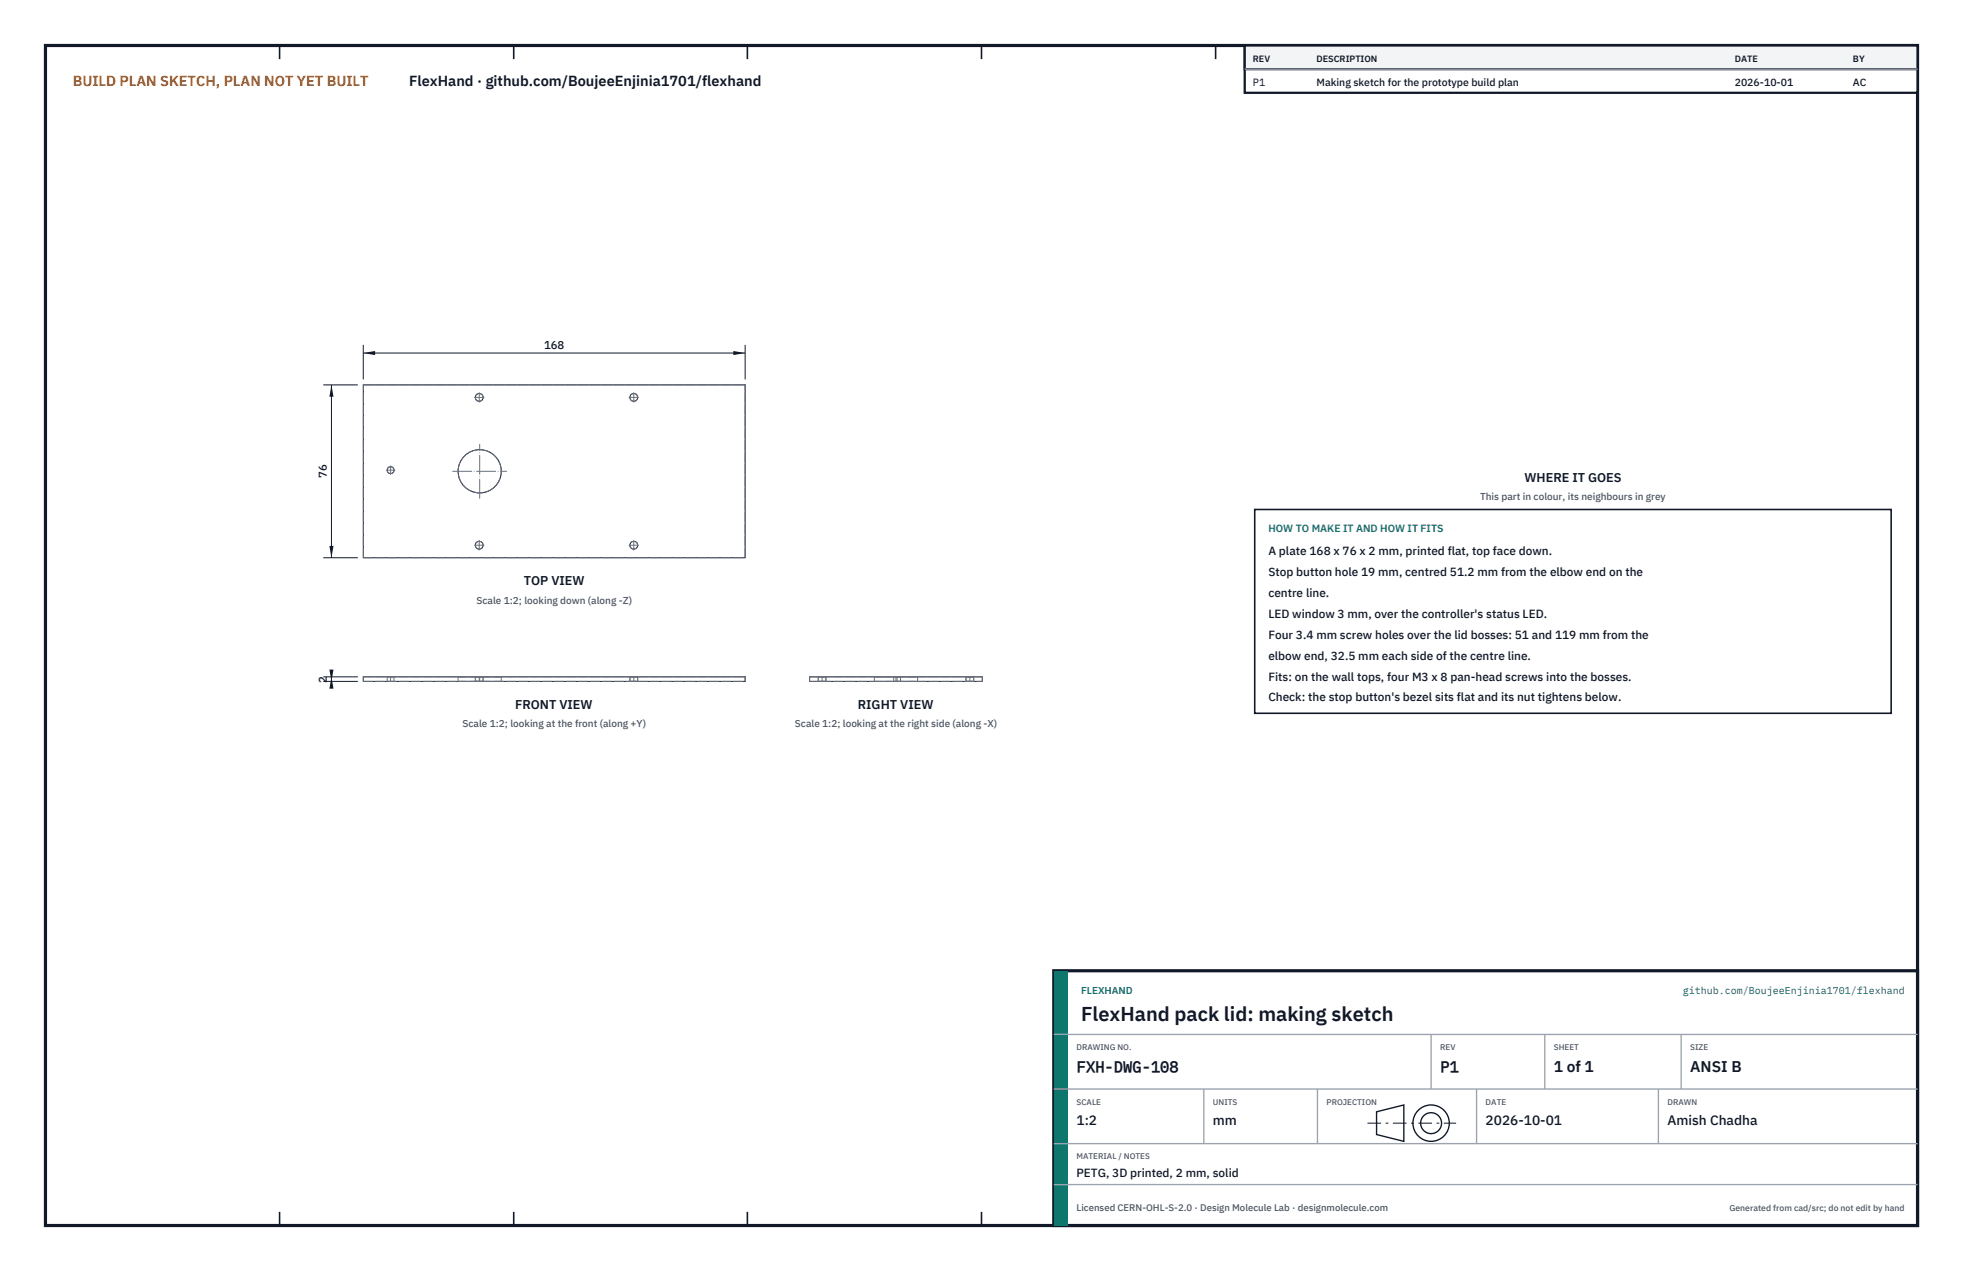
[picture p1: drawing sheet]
<svg xmlns="http://www.w3.org/2000/svg" width="432mm" height="279mm" viewBox="0 0 432 279" stroke-linecap="round" stroke-linejoin="round" font-family="sans-serif">
<defs><g id="words">
<text font-size="4.4" fill="#111827" x="237.8" y="224.4">FlexHand pack lid: making sketch</text>
<g font-size="3.4" fill="#111827">
<text x="236.8" y="235.6">FXH-DWG-108</text>
<text x="316.8" y="235.6">P1</text>
<text x="341.8" y="235.6">1 of 1</text>
<text x="371.8" y="235.6">ANSI B</text>
</g>
<text font-size="3.2" fill="#b45309" x="16" y="19">BUILD PLAN SKETCH, PLAN NOT YET BUILT</text>
<text font-size="3.2" fill="#111827" x="90" y="19">FlexHand · github.com/BoujeeEnjinia1701/flexhand</text>
<g font-size="3" fill="#111827">
<text x="236.8" y="247.2">1:2</text>
<text x="266.8" y="247.2">mm</text>
<text x="326.8" y="247.2">2026-10-01</text>
<text x="366.8" y="247.2">Amish Chadha</text>
</g>
<g font-size="2.8" fill="#111827">
<text x="335.3" y="106">WHERE IT GOES</text>
<text x="115.2" y="128.7">TOP VIEW</text>
<text x="113.3" y="155.9">FRONT VIEW</text>
<text x="188.7" y="155.9">RIGHT VIEW</text>
</g>
<g font-size="2.6" fill="#111827">
<text x="279" y="122">A plate 168 x 76 x 2 mm, printed flat, top face down.</text>
<text x="279" y="126.6">Stop button hole 19 mm, centred 51.2 mm from the elbow end on the</text>
<text x="279" y="131.2">centre line.</text>
<text x="279" y="135.8">LED window 3 mm, over the controller's status LED.</text>
<text x="279" y="140.4">Four 3.4 mm screw holes over the lid bosses: 51 and 119 mm from the</text>
<text x="279" y="145">elbow end, 32.5 mm each side of the centre line.</text>
<text x="279" y="149.6">Fits: on the wall tops, four M3 x 8 pan-head screws into the bosses.</text>
<text x="279" y="154.2">Check: the stop button's bezel sits flat and its nut tightens below.</text>
<text x="236.8" y="258.8">PETG, 3D printed, 2 mm, solid</text>
</g>
<g font-size="2.5" fill="#111827">
<text x="119.7" y="76.6">168</text>
<text x="71.9" y="105.1" transform="rotate(-90 71.9 105.1)">76</text>
<text x="71.9" y="150" transform="rotate(-90 71.9 150)">2</text>
</g>
<g font-size="2.3" fill="#111827">
<text x="275.6" y="18.8">P1</text>
<text x="289.6" y="18.8">Making sketch for the prototype build plan</text>
<text x="381.6" y="18.8">2026-10-01</text>
<text x="407.6" y="18.8">AC</text>
</g>
<text font-size="2.3" fill="#0f766e" x="279" y="117">HOW TO MAKE IT AND HOW IT FITS</text>
<g font-size="2.2" fill="#4b5563">
<text x="325.6" y="110">This part in colour, its neighbours in grey</text>
<text x="104.8" y="132.7">Scale 1:2; looking down (along -Z)</text>
<text x="101.7" y="159.9">Scale 1:2; looking at the front (along +Y)</text>
<text x="174.9" y="159.9">Scale 1:2; looking at the right side (along -X)</text>
</g>
<g font-size="2.2" fill="#0f766e">
<text x="237.8" y="218.4">FLEXHAND</text>
<text x="370.2" y="218.4">github.com/BoujeeEnjinia1701/flexhand</text>
</g>
<text font-size="2.1" fill="#4b5563" x="236.8" y="266.2">Licensed CERN-OHL-S-2.0 · Design Molecule Lab · designmolecule.com</text>
<g font-size="2" fill="#111827">
<text x="275.6" y="13.6">REV</text>
<text x="289.6" y="13.6">DESCRIPTION</text>
<text x="381.6" y="13.6">DATE</text>
<text x="407.6" y="13.6">BY</text>
</g>
<text font-size="1.9" fill="#4b5563" x="380.4" y="266.2">Generated from cad/src; do not edit by hand</text>
<g font-size="1.8" fill="#4b5563">
<text x="236.8" y="230.8">DRAWING NO.</text>
<text x="316.8" y="230.8">REV</text>
<text x="341.8" y="230.8">SHEET</text>
<text x="371.8" y="230.8">SIZE</text>
<text x="236.8" y="242.8">SCALE</text>
<text x="266.8" y="242.8">UNITS</text>
<text x="291.8" y="242.8">PROJECTION</text>
<text x="326.8" y="242.8">DATE</text>
<text x="366.8" y="242.8">DRAWN</text>
<text x="236.8" y="254.8">MATERIAL / NOTES</text>
</g>
</g></defs>
<path d="M10 10h411.8v259.4h-411.8z" fill="none" stroke="#111827" stroke-width=".7" stroke-linecap="butt"/>
<g fill="none" stroke="#111827" stroke-width=".35">
<path d="M61.5 10v3M113 10v3M164.4 10v3M215.9 10v3M267.4 10v3M318.9 10v3M370.3 10v3M61.5 266.4v3M113 266.4v3M164.4 266.4v3M215.9 266.4v3M267.4 266.4v3"/>
<path d="M318.9 266.4v3M370.3 266.4v3"/>
</g>
<g fill="none" stroke="#111727" stroke-width=".22">
<path d="M79.9 84.6h84v38h-84zM79.9 148.8h84v1h-84zM178.1 148.8h38v1h-38z"/>
<circle cx="105.4" cy="87.4" r=".86"/>
<circle cx="139.4" cy="87.4" r=".86"/>
<circle cx="85.9" cy="103.4" r=".76"/>
<circle cx="105.4" cy="119.9" r=".86"/>
<circle cx="105.5" cy="103.6" r="4.7"/>
<circle cx="139.4" cy="119.9" r=".86"/>
</g>
<g fill="none" stroke="#6a7180" stroke-width=".22" stroke-dasharray="2.1 .5">
<path d="M79.9 84.6h84M79.9 122.6v-38M79.9 122.6h84M163.9 122.6v-38M79.9 149.8v-1M79.9 148.8h84M79.9 149.8h84M85.2 148.8h1.5M85.2 149.8h1.5M85.2 149.8v-1M86.7 148.8h-1.5M86.7 149.8h-1.5"/>
<path d="M86.7 149.8v-1M100.8 148.8h9.5M100.8 149.8h9.5M100.8 149.8v-1M104.6 148.8h1.7M104.6 149.8h1.7M104.6 149.8v-1M106.3 148.8h-1.7M106.3 149.8h-1.7M106.3 149.8v-1M110.3 148.8h-9.5M110.3 149.8h-9.5"/>
<path d="M110.3 149.8v-1M138.6 148.8h1.7M138.6 149.8h1.7M138.6 149.8v-1M140.3 148.8h-1.7M140.3 149.8h-1.7M140.3 149.8v-1M163.9 149.8v-1M178.1 149.8v-1M178.1 148.8h38M178.1 149.8h38M180 148.8h.8"/>
<path d="M180 149.8h.8M180 149.8v-1M180.8 148.8h.9M180.8 149.8h.9M181.7 148.8h-1.7M181.7 149.8h-1.7M181.7 149.8v-1M192.3 148.8h4.8M192.3 149.8h4.8M192.3 149.8v-1M196.6 148.8h.7M196.6 149.8h.7"/>
<path d="M196.6 149.8v-1M197.1 148.8h4.7M197.1 149.8h4.7M197.3 148.8h.8M197.3 149.8h.8M198.1 148.8h-1.5M198.1 149.8h-1.5M198.1 149.8v-1M201.8 148.8h-9.5M201.8 149.8h-9.5M201.8 149.8v-1M212.5 148.8h.8"/>
<path d="M212.5 149.8h.8M212.5 149.8v-1M213.3 148.8h.9M213.3 149.8h.9M214.2 148.8h-1.7M214.2 149.8h-1.7M214.2 149.8v-1M216.1 149.8v-1"/>
<circle cx="105.4" cy="87.4" r=".86"/>
<circle cx="139.4" cy="87.4" r=".86"/>
<circle cx="85.9" cy="103.4" r=".76"/>
<circle cx="105.4" cy="119.9" r=".86"/>
<circle cx="105.5" cy="103.6" r="4.7"/>
<circle cx="139.4" cy="119.9" r=".86"/>
</g>
<g fill="none" stroke="#6a7180" stroke-width=".22" stroke-dasharray="4.2 .5 0 .5">
<path d="M104.4 87.4h2.1M105.4 88.4v-2.1M138.4 87.4h2.1M139.4 88.4v-2.1M85 103.4h1.9M85.9 104.3v-1.9M99.6 103.6h11.9M104.4 119.9h2.1M105.5 109.5v-11.8M138.4 119.9h2.1M105.4 120.9v-2.1M139.4 120.9v-2.1"/>
<path d="M85.9 149.8v-1M105.4 149.8v-1M105.5 149.8v-1M139.4 149.8v-1M180.8 149.8v-1M197.1 149.8v-1M197.3 149.8v-1M213.3 149.8v-1"/>
</g>
<path d="M79.9 75.8v7.6M79.9 77.6h84M163.9 75.8v7.6" fill="none" stroke="#111827" stroke-width=".22"/>
<path d="M79.9 77.6l2.6-.4v.9zM161.3 77.2v.9l2.6-.5z" fill="#111827"/>
<path d="M71.1 84.6h7.6M72.9 84.6v38M71.1 122.6h7.6" fill="none" stroke="#111827" stroke-width=".22"/>
<path d="M72.9 84.6l-.4 2.6h.9zM72.5 120h.9l-.5 2.6z" fill="#111827"/>
<path d="M71.1 148.8h7.6M71.1 149.8h7.6M72.9 148.8v1" fill="none" stroke="#111827" stroke-width=".22"/>
<path d="M72.9 148.8l-.4 2.6h.9zM72.5 147.2h.9l-.5 2.6z" fill="#111827"/>
<path d="M276 112h140v44.8h-140z" fill="#fff" stroke="#111827" stroke-width=".35"/>
<path d="M273.8 10h148v10.4h-148z" fill="#fff" stroke="#111827" stroke-width=".5"/>
<path d="M273.8 10h148v5.2h-148z" fill="#f3f4f6" stroke="#111827" stroke-width=".5"/>
<path d="M273.8 15.2h148" fill="none" stroke="#9ca3af" stroke-width=".3"/>
<path d="M231.8 213.4h190v56h-190z" fill="#fff" stroke="#111827" stroke-width=".7" stroke-linecap="butt"/>
<path d="M231.8 213.4h3v56h-3z" fill="#0f766e"/>
<path d="M231.8 227.4h190M231.8 239.4h190M264.8 239.4v12M289.8 239.4v12M314.8 227.4v12M324.8 239.4v12M339.8 227.4v12M364.8 239.4v12M369.8 227.4v12M231.8 251.4h190M231.8 260.4h190" fill="none" stroke="#9ca3af" stroke-width=".3"/>
<g fill="none" stroke="#111827" stroke-width=".3">
<path d="M302.8 244.4l6-1.5v8l-6-1.5z"/>
<circle cx="314.8" cy="246.9" r="4"/>
<circle cx="314.8" cy="246.9" r="2.3"/>
</g>
<path d="M300.8 246.9h19.5" fill="none" stroke="#111827" stroke-width=".22" stroke-dasharray="3 1 .6 1" stroke-linecap="butt"/>
<use href="#words"/>
</svg>
